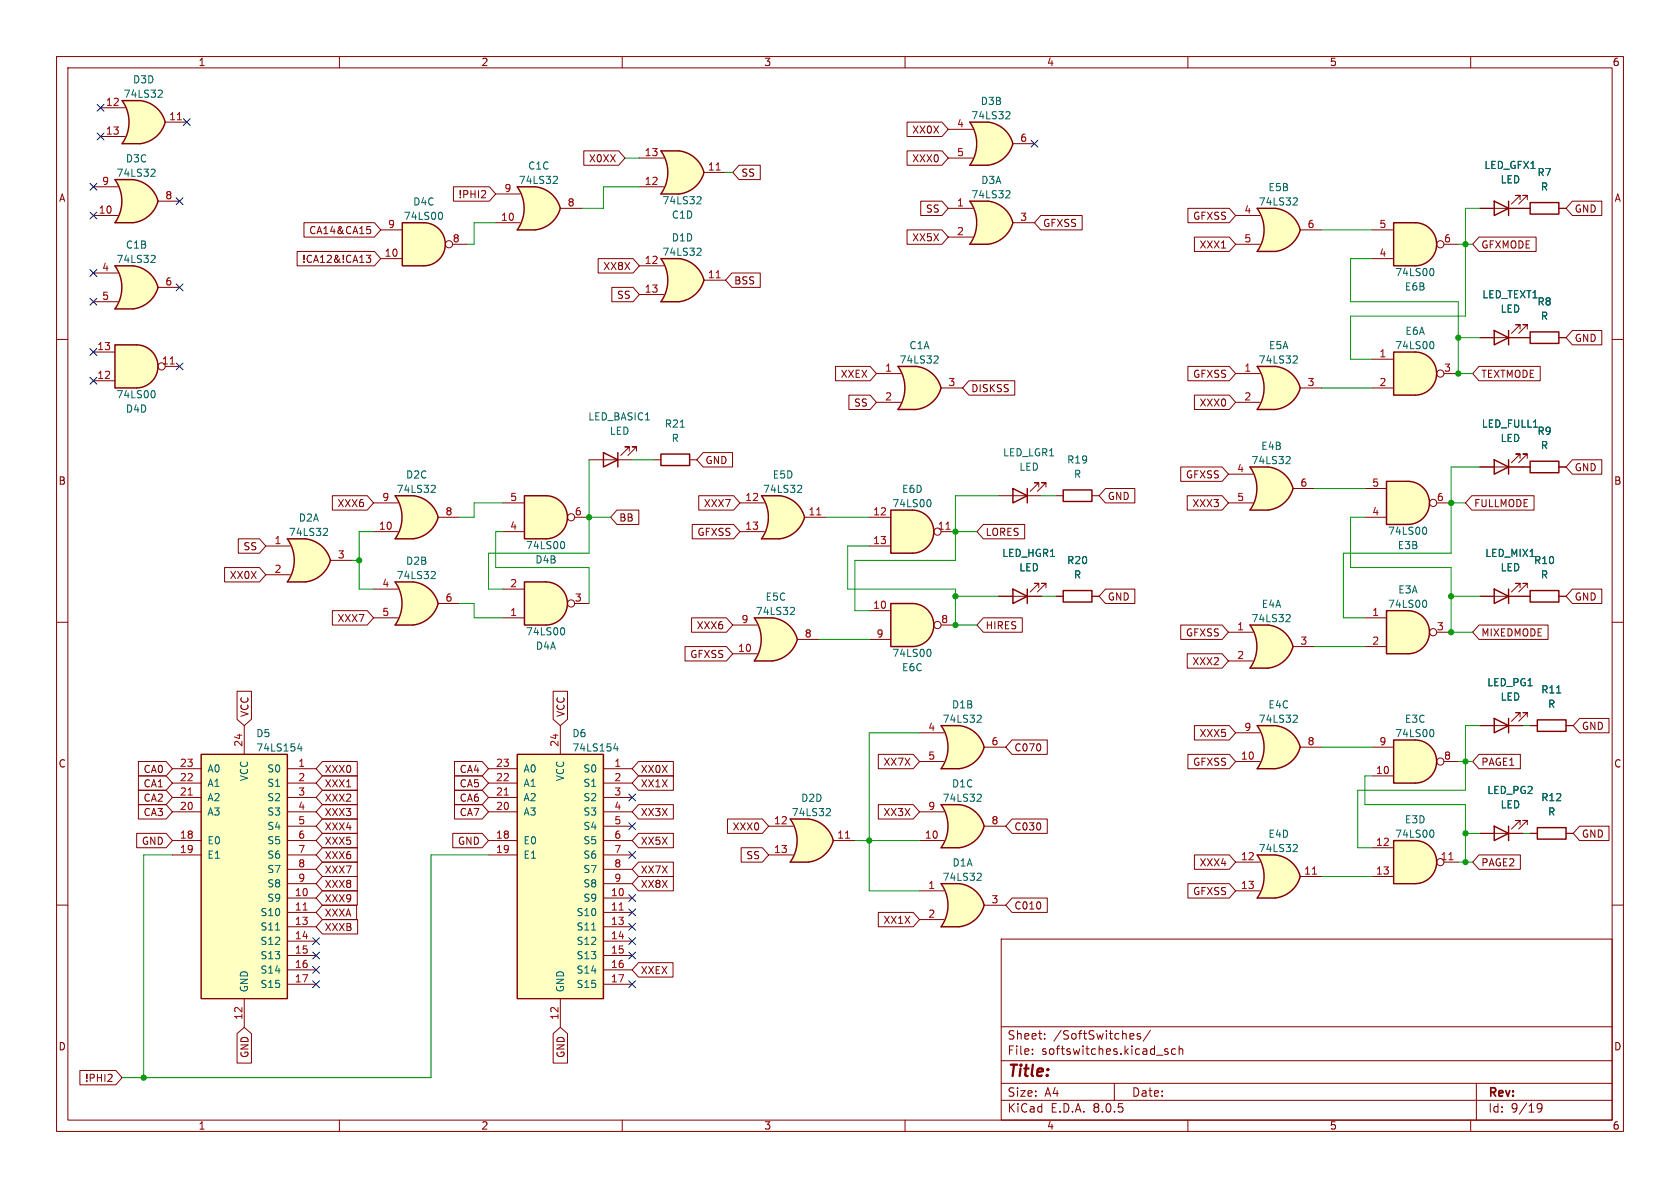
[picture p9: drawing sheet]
<svg xmlns="http://www.w3.org/2000/svg" width="297mm" height="210mm" viewBox="0 0 297 210" stroke-linecap="round" stroke-linejoin="round" font-family="sans-serif">
<defs><g id="words">
<text font-size="2.8" fill="#840000" x="178" y="190.9">Title:</text>
<g font-size="2.1" fill="#840000">
<text x="178" y="184">Sheet:</text>
<text x="186.2" y="184">/SoftSwitches/</text>
<text x="178" y="186.7">File:</text>
<text x="184.1" y="186.7">softswitches.kicad_sch</text>
<text x="178" y="196.9">KiCad</text>
<text x="178" y="194.1">Size:</text>
<text x="184.7" y="194.1">A4</text>
<text x="185.7" y="196.9">E.D.A.</text>
<text x="193.3" y="196.9">8.0.5</text>
<text x="200" y="194.1">Date:</text>
<text x="263" y="194.3">Rev:</text>
<text x="263" y="196.9">Id:</text>
<text x="267.1" y="196.9">9/19</text>
</g>
<g font-size="1.8" fill="#840000">
<text x="35" y="11.9">1</text>
<text x="85" y="11.9">2</text>
<text x="135" y="11.9">3</text>
<text x="185" y="11.9">4</text>
<text x="235" y="11.9">5</text>
<text x="285" y="11.9">6</text>
<text x="161.2" y="23.8">XX0X</text>
<text x="104" y="28.9">X0XX</text>
<text x="161.2" y="28.9">XXX0</text>
<text x="10.3" y="35.9">A</text>
<text x="81" y="35.2">!PHI2</text>
<text x="131" y="31.4">SS</text>
<text x="285.3" y="35.9">A</text>
<text x="54.6" y="41.6">CA14&amp;CA15</text>
<text x="163.6" y="37.8">SS</text>
<text x="184.3" y="40.3">GFXSS</text>
<text x="210.8" y="39.1">GFXSS</text>
<text x="278.3" y="37.8">GND</text>
<text x="53.3" y="46.7">!CA12&amp;!CA13</text>
<text x="106.6" y="47.9">XX8X</text>
<text x="161.2" y="42.9">XX5X</text>
<text x="212" y="44.1">XXX1</text>
<text x="261.8" y="44.1">GFXMODE</text>
<text x="109" y="53">SS</text>
<text x="129.7" y="50.5">BSS</text>
<text x="278.3" y="60.6">GND</text>
<text x="148.5" y="67">XXEX</text>
<text x="171.6" y="69.5">DISKSS</text>
<text x="210.8" y="67">GFXSS</text>
<text x="261.8" y="67">TEXTMODE</text>
<text x="150.9" y="72.1">SS</text>
<text x="212" y="72.1">XXX0</text>
<text x="124.6" y="82.2">GND</text>
<text x="278.3" y="83.5">GND</text>
<text x="10.3" y="85.9">B</text>
<text x="59.6" y="89.9">XXX6</text>
<text x="124.3" y="89.9">XXX7</text>
<text x="195.7" y="88.6">GND</text>
<text x="209.6" y="84.8">GFXSS</text>
<text x="210.7" y="89.9">XXX3</text>
<text x="260.5" y="89.9">FULLMODE</text>
<text x="285.3" y="85.9">B</text>
<text x="109.4" y="92.4">BB</text>
<text x="123.2" y="94.9">GFXSS</text>
<text x="174.1" y="94.9">LORES</text>
<text x="42.9" y="97.5">SS</text>
<text x="40.5" y="102.6">XX0X</text>
<text x="195.7" y="106.4">GND</text>
<text x="278.3" y="106.4">GND</text>
<text x="59.6" y="110.2">XXX7</text>
<text x="123.1" y="111.4">XXX6</text>
<text x="174.1" y="111.4">HIRES</text>
<text x="209.6" y="112.7">GFXSS</text>
<text x="261.8" y="112.7">MIXEDMODE</text>
<text x="121.9" y="116.5">GFXSS</text>
<text x="210.7" y="117.8">XXX2</text>
<text x="44.1" y="126.8" transform="rotate(-90 44.1 126.8)">VCC</text>
<text x="100" y="126.8" transform="rotate(-90 100 126.8)">VCC</text>
<text x="212" y="130.5">XXX5</text>
<text x="279.6" y="129.2">GND</text>
<text x="10.3" y="135.9">C</text>
<text x="25.3" y="136.8">CA0</text>
<text x="57.3" y="136.8">XXX0</text>
<text x="81.2" y="136.8">CA4</text>
<text x="113.2" y="136.8">XX0X</text>
<text x="156.1" y="135.6">XX7X</text>
<text x="179.2" y="133">C070</text>
<text x="210.8" y="135.6">GFXSS</text>
<text x="261.8" y="135.6">PAGE1</text>
<text x="285.3" y="135.9">C</text>
<text x="25.3" y="141.9">CA2</text>
<text x="25.3" y="139.4">CA1</text>
<text x="57.3" y="139.4">XXX1</text>
<text x="57.3" y="141.9">XXX2</text>
<text x="81.2" y="141.9">CA6</text>
<text x="81.2" y="139.4">CA5</text>
<text x="113.2" y="139.4">XX1X</text>
<text x="25" y="149.5">GND</text>
<text x="25.3" y="144.5">CA3</text>
<text x="57.3" y="147">XXX4</text>
<text x="57.3" y="144.5">XXX3</text>
<text x="57.3" y="149.5">XXX5</text>
<text x="80.9" y="149.5">GND</text>
<text x="81.2" y="144.5">CA7</text>
<text x="113.2" y="144.5">XX3X</text>
<text x="113.2" y="149.5">XX5X</text>
<text x="129.4" y="147">XXX0</text>
<text x="156.1" y="144.5">XX3X</text>
<text x="179.2" y="147">C030</text>
<text x="279.6" y="148.3">GND</text>
<text x="57.3" y="152.1">XXX6</text>
<text x="57.3" y="154.6">XXX7</text>
<text x="113.2" y="154.6">XX7X</text>
<text x="131.8" y="152.1">SS</text>
<text x="212" y="153.4">XXX4</text>
<text x="261.8" y="153.4">PAGE2</text>
<text x="57.3" y="157.2">XXX8</text>
<text x="57.3" y="159.7">XXX9</text>
<text x="113.2" y="157.2">XX8X</text>
<text x="179.2" y="161">C010</text>
<text x="210.8" y="158.4">GFXSS</text>
<text x="57.3" y="164.8">XXXB</text>
<text x="57.3" y="162.2">XXXA</text>
<text x="156.1" y="163.5">XX1X</text>
<text x="113.2" y="172.4">XXEX</text>
<text x="10.3" y="185.9">D</text>
<text x="285.3" y="185.9">D</text>
<text x="14.9" y="191.5">!PHI2</text>
<text x="44.1" y="187.1" transform="rotate(-90 44.1 187.1)">GND</text>
<text x="100" y="187.1" transform="rotate(-90 100 187.1)">GND</text>
<text x="35" y="199.9">1</text>
<text x="85" y="199.9">2</text>
<text x="135" y="199.9">3</text>
<text x="185" y="199.9">4</text>
<text x="235" y="199.9">5</text>
<text x="285" y="199.9">6</text>
</g>
<g font-size="1.8" fill="#006464">
<text x="21.8" y="17.5">74LS32</text>
<text x="23.4" y="14.9">D3D</text>
<text x="171.6" y="21.3">74LS32</text>
<text x="173.3" y="18.8">D3B</text>
<text x="22.2" y="28.9">D3C</text>
<text x="20.5" y="31.5">74LS32</text>
<text x="91.6" y="32.7">74LS32</text>
<text x="93.3" y="30.2">C1C</text>
<text x="171.6" y="35.3">74LS32</text>
<text x="173.4" y="32.7">D3A</text>
<text x="224.1" y="34">E5B</text>
<text x="262.3" y="30.1">LED_GFX1</text>
<text x="265.2" y="32.6">LED</text>
<text x="271.7" y="31.3">R7</text>
<text x="272.3" y="33.9">R</text>
<text x="71.3" y="39.1">74LS00</text>
<text x="73" y="36.5">D4C</text>
<text x="117" y="36.3">74LS32</text>
<text x="118.7" y="38.9">C1D</text>
<text x="222.4" y="36.5">74LS32</text>
<text x="20.5" y="46.7">74LS32</text>
<text x="22.2" y="44.2">C1B</text>
<text x="117" y="45.4">74LS32</text>
<text x="118.7" y="42.9">D1D</text>
<text x="246.6" y="49">74LS00</text>
<text x="248.3" y="51.6">E6B</text>
<text x="262" y="52.9">LED_TEXT1</text>
<text x="248.4" y="59.4">E6A</text>
<text x="265.2" y="55.5">LED</text>
<text x="271.7" y="54.2">R8</text>
<text x="272.3" y="56.7">R</text>
<text x="158.9" y="64.5">74LS32</text>
<text x="160.7" y="61.9">C1A</text>
<text x="222.4" y="64.5">74LS32</text>
<text x="224.2" y="61.9">E5A</text>
<text x="246.6" y="61.9">74LS00</text>
<text x="20.5" y="70.6">74LS00</text>
<text x="22.2" y="73.1">D4D</text>
<text x="103.9" y="74.5">LED_BASIC1</text>
<text x="107.7" y="77.1">LED</text>
<text x="117.4" y="75.8">R21</text>
<text x="261.9" y="75.8">LED_FULL1</text>
<text x="271.7" y="77.1">R9</text>
<text x="118.6" y="78.3">R</text>
<text x="177.2" y="80.9">LED_LGR1</text>
<text x="180.1" y="83.4">LED</text>
<text x="188.6" y="82.1">R19</text>
<text x="221.2" y="82.3">74LS32</text>
<text x="222.9" y="79.7">E4B</text>
<text x="265.2" y="78.3">LED</text>
<text x="272.3" y="79.6">R</text>
<text x="70" y="87.3">74LS32</text>
<text x="71.7" y="84.8">D2C</text>
<text x="134.8" y="87.3">74LS32</text>
<text x="136.5" y="84.8">E5D</text>
<text x="157.7" y="89.9">74LS00</text>
<text x="159.4" y="87.3">E6D</text>
<text x="189.8" y="84.7">R</text>
<text x="51" y="95">74LS32</text>
<text x="52.7" y="92.4">D2A</text>
<text x="245.3" y="94.7">74LS00</text>
<text x="71.7" y="100">D2B</text>
<text x="92.9" y="97.3">74LS00</text>
<text x="94.5" y="99.8">D4B</text>
<text x="177.1" y="98.7">LED_HGR1</text>
<text x="180.1" y="101.2">LED</text>
<text x="188.6" y="99.9">R20</text>
<text x="247" y="97.3">E3B</text>
<text x="262.5" y="98.7">LED_MIX1</text>
<text x="265.2" y="101.2">LED</text>
<text x="271.1" y="99.9">R10</text>
<text x="70" y="102.6">74LS32</text>
<text x="135.2" y="106.4">E5C</text>
<text x="189.8" y="102.5">R</text>
<text x="223" y="107.7">E4A</text>
<text x="245.3" y="107.7">74LS00</text>
<text x="247.1" y="105.1">E3A</text>
<text x="272.3" y="102.5">R</text>
<text x="92.9" y="112.5">74LS00</text>
<text x="133.5" y="108.9">74LS32</text>
<text x="221.2" y="110.2">74LS32</text>
<text x="94.6" y="115.1">D4A</text>
<text x="157.7" y="116.3">74LS00</text>
<text x="159.4" y="118.9">E6C</text>
<text x="168.2" y="125.4">D1B</text>
<text x="224.1" y="125.4">E4C</text>
<text x="262.8" y="121.5">LED_PG1</text>
<text x="265.2" y="124.1">LED</text>
<text x="272.4" y="122.8">R11</text>
<text x="273.6" y="125.3">R</text>
<text x="45.2" y="130.5">D5</text>
<text x="101.1" y="130.5">D6</text>
<text x="166.5" y="128">74LS32</text>
<text x="222.4" y="128">74LS32</text>
<text x="246.6" y="130.5">74LS00</text>
<text x="248.3" y="128">E3C</text>
<text x="36.6" y="136.8">A0</text>
<text x="45.2" y="133.1">74LS154</text>
<text x="47.2" y="136.8">S0</text>
<text x="92.5" y="136.8">A0</text>
<text x="101.1" y="133.1">74LS154</text>
<text x="103" y="136.8">S0</text>
<text x="36.6" y="141.8">A2</text>
<text x="36.6" y="139.3">A1</text>
<text x="44" y="138.2" transform="rotate(-90 44 138.2)">VCC</text>
<text x="47.2" y="139.3">S1</text>
<text x="47.2" y="141.8">S2</text>
<text x="92.5" y="141.8">A2</text>
<text x="92.5" y="139.3">A1</text>
<text x="99.9" y="138.2" transform="rotate(-90 99.9 138.2)">VCC</text>
<text x="103" y="139.3">S1</text>
<text x="103" y="141.8">S2</text>
<text x="141.5" y="141.9">D2D</text>
<text x="166.5" y="141.9">74LS32</text>
<text x="168.2" y="139.4">D1C</text>
<text x="262.8" y="140.6">LED_PG2</text>
<text x="265.2" y="143.1">LED</text>
<text x="272.4" y="141.8">R12</text>
<text x="36.6" y="149.5">E0</text>
<text x="36.6" y="144.4">A3</text>
<text x="47.2" y="144.4">S3</text>
<text x="47.2" y="146.9">S4</text>
<text x="47.2" y="149.5">S5</text>
<text x="92.5" y="149.5">E0</text>
<text x="92.5" y="144.4">A3</text>
<text x="103" y="144.4">S3</text>
<text x="103" y="146.9">S4</text>
<text x="103" y="149.5">S5</text>
<text x="139.9" y="144.5">74LS32</text>
<text x="224.1" y="148.3">E4D</text>
<text x="246.6" y="148.3">74LS00</text>
<text x="248.3" y="145.8">E3D</text>
<text x="273.6" y="144.4">R</text>
<text x="36.6" y="152">E1</text>
<text x="47.2" y="152">S6</text>
<text x="47.2" y="154.5">S7</text>
<text x="92.5" y="152">E1</text>
<text x="103" y="152">S6</text>
<text x="103" y="154.5">S7</text>
<text x="166.5" y="155.9">74LS32</text>
<text x="168.3" y="153.4">D1A</text>
<text x="222.4" y="150.8">74LS32</text>
<text x="47.2" y="159.6">S9</text>
<text x="47.2" y="157.1">S8</text>
<text x="103" y="159.6">S9</text>
<text x="103" y="157.1">S8</text>
<text x="46" y="162.2">S10</text>
<text x="46" y="164.7">S11</text>
<text x="46" y="167.2">S12</text>
<text x="101.8" y="162.2">S10</text>
<text x="101.8" y="164.7">S11</text>
<text x="101.8" y="167.2">S12</text>
<text x="46" y="169.8">S13</text>
<text x="46" y="172.3">S14</text>
<text x="101.8" y="169.8">S13</text>
<text x="101.8" y="172.3">S14</text>
<text x="44" y="175.5" transform="rotate(-90 44 175.5)">GND</text>
<text x="46" y="174.9">S15</text>
<text x="99.9" y="175.5" transform="rotate(-90 99.9 175.5)">GND</text>
<text x="101.8" y="174.9">S15</text>
</g>
<g font-size="1.8" fill="#a90000">
<text x="18.6" y="18.8">12</text>
<text x="18.6" y="23.9">13</text>
<text x="29.8" y="21.3">11</text>
<text x="169.1" y="22.6">4</text>
<text x="113.9" y="27.7">13</text>
<text x="169.1" y="27.7">5</text>
<text x="180.3" y="25.1">6</text>
<text x="18" y="32.8">9</text>
<text x="29.1" y="35.3">8</text>
<text x="89.1" y="34">9</text>
<text x="113.9" y="32.8">12</text>
<text x="125.1" y="30.2">11</text>
<text x="17.4" y="37.8">10</text>
<text x="68.5" y="40.4">9</text>
<text x="88.5" y="39.1">10</text>
<text x="100.3" y="36.6">8</text>
<text x="169.1" y="36.6">1</text>
<text x="169.1" y="41.7">2</text>
<text x="180.3" y="39.1">3</text>
<text x="219.9" y="37.8">4</text>
<text x="231.1" y="40.4">6</text>
<text x="243.8" y="40.4">5</text>
<text x="67.9" y="45.5">10</text>
<text x="79.9" y="42.9">8</text>
<text x="113.9" y="46.7">12</text>
<text x="219.9" y="42.9">5</text>
<text x="243.8" y="45.5">4</text>
<text x="255.2" y="42.9">6</text>
<text x="18" y="48">4</text>
<text x="18" y="53.1">5</text>
<text x="29.1" y="50.5">6</text>
<text x="113.9" y="51.8">13</text>
<text x="125.1" y="49.3">11</text>
<text x="17.1" y="62">13</text>
<text x="28.5" y="64.5">11</text>
<text x="156.4" y="65.8">1</text>
<text x="219.9" y="65.8">1</text>
<text x="243.8" y="63.2">1</text>
<text x="255.2" y="65.8">3</text>
<text x="17.1" y="67.1">12</text>
<text x="156.4" y="70.9">2</text>
<text x="167.6" y="68.3">3</text>
<text x="219.9" y="70.9">2</text>
<text x="231.1" y="68.3">3</text>
<text x="243.8" y="68.3">2</text>
<text x="218.6" y="83.6">4</text>
<text x="67.5" y="88.6">9</text>
<text x="90.1" y="88.6">5</text>
<text x="131.7" y="88.6">12</text>
<text x="218.6" y="88.6">5</text>
<text x="229.8" y="86.1">6</text>
<text x="242.5" y="86.1">5</text>
<text x="253.9" y="88.6">6</text>
<text x="66.9" y="93.7">10</text>
<text x="78.7" y="91.2">8</text>
<text x="90.1" y="93.7">4</text>
<text x="101.5" y="91.2">6</text>
<text x="131.7" y="93.7">13</text>
<text x="142.8" y="91.2">11</text>
<text x="154.3" y="91.2">12</text>
<text x="165.7" y="93.7">11</text>
<text x="242.5" y="91.2">4</text>
<text x="48.4" y="96.3">1</text>
<text x="48.4" y="101.3">2</text>
<text x="59.6" y="98.8">3</text>
<text x="154.3" y="96.3">13</text>
<text x="67.5" y="103.9">4</text>
<text x="78.7" y="106.4">6</text>
<text x="90.1" y="103.9">2</text>
<text x="101.5" y="106.4">3</text>
<text x="154.3" y="107.7">10</text>
<text x="67.5" y="109">5</text>
<text x="90.1" y="109">1</text>
<text x="131" y="110.2">9</text>
<text x="142.2" y="112.8">8</text>
<text x="154.9" y="112.8">9</text>
<text x="166.3" y="110.2">8</text>
<text x="218.6" y="111.5">1</text>
<text x="242.5" y="109">1</text>
<text x="253.9" y="111.5">3</text>
<text x="130.4" y="115.3">10</text>
<text x="218.6" y="116.6">2</text>
<text x="229.8" y="114">3</text>
<text x="242.5" y="114">2</text>
<text x="164" y="129.3">4</text>
<text x="175.2" y="131.8">6</text>
<text x="219.9" y="129.3">9</text>
<text x="231.1" y="131.8">8</text>
<text x="243.8" y="131.8">9</text>
<text x="31.7" y="135.6">23</text>
<text x="42.9" y="132.1" transform="rotate(-90 42.9 132.1)">24</text>
<text x="52.6" y="135.6">1</text>
<text x="87.6" y="135.6">23</text>
<text x="98.8" y="132.1" transform="rotate(-90 98.8 132.1)">24</text>
<text x="108.5" y="135.6">1</text>
<text x="164" y="134.4">5</text>
<text x="219.3" y="134.4">10</text>
<text x="243.2" y="136.9">10</text>
<text x="255.2" y="134.4">8</text>
<text x="31.7" y="143.3">20</text>
<text x="31.7" y="140.7">21</text>
<text x="31.7" y="138.2">22</text>
<text x="52.6" y="138.2">2</text>
<text x="52.6" y="140.7">3</text>
<text x="52.6" y="143.3">4</text>
<text x="87.6" y="143.3">20</text>
<text x="87.6" y="140.7">21</text>
<text x="87.6" y="138.2">22</text>
<text x="108.5" y="138.2">2</text>
<text x="108.5" y="140.7">3</text>
<text x="108.5" y="143.3">4</text>
<text x="164" y="143.3">9</text>
<text x="31.7" y="148.3">18</text>
<text x="52.6" y="145.8">5</text>
<text x="52.6" y="148.3">6</text>
<text x="87.6" y="148.3">18</text>
<text x="108.5" y="145.8">5</text>
<text x="108.5" y="148.3">6</text>
<text x="136.7" y="145.8">12</text>
<text x="147.9" y="148.3">11</text>
<text x="163.4" y="148.3">10</text>
<text x="175.2" y="145.8">8</text>
<text x="243.2" y="149.6">12</text>
<text x="31.7" y="150.9">19</text>
<text x="52.6" y="150.9">7</text>
<text x="52.6" y="153.4">8</text>
<text x="52.6" y="156">9</text>
<text x="87.6" y="150.9">19</text>
<text x="108.5" y="150.9">7</text>
<text x="108.5" y="153.4">8</text>
<text x="108.5" y="156">9</text>
<text x="136.7" y="150.9">13</text>
<text x="219.3" y="152.1">12</text>
<text x="230.5" y="154.7">11</text>
<text x="243.2" y="154.7">13</text>
<text x="254.6" y="152.1">11</text>
<text x="52" y="158.5">10</text>
<text x="52" y="161">11</text>
<text x="107.9" y="158.5">10</text>
<text x="107.9" y="161">11</text>
<text x="164" y="157.2">1</text>
<text x="175.2" y="159.8">3</text>
<text x="219.3" y="157.2">13</text>
<text x="52" y="163.6">13</text>
<text x="52" y="166.1">14</text>
<text x="107.9" y="163.6">13</text>
<text x="107.9" y="166.1">14</text>
<text x="164" y="162.3">2</text>
<text x="52" y="168.7">15</text>
<text x="52" y="171.2">16</text>
<text x="52" y="173.7">17</text>
<text x="107.9" y="168.7">15</text>
<text x="107.9" y="171.2">16</text>
<text x="107.9" y="173.7">17</text>
<text x="42.9" y="180.4" transform="rotate(-90 42.9 180.4)">12</text>
<text x="98.8" y="180.4" transform="rotate(-90 98.8 180.4)">12</text>
</g>
</g></defs>
<g fill="none" stroke="#840000" stroke-width=".18">
<path d="M10 10h277v190h-277zM12 12h273v186h-273zM60 10v2M110 10v2M160 10v2M210 10v2M260 10v2M10 60h2M285 60h2M10 110h2M285 110h2M10 160h2"/>
<path d="M285 160h2M177 166h108v32h-108zM60 198v2M110 198v2M160 198v2M177 194.5h108M177 191.5h108M177 187.5h108M177 181.5h108M182.5 186.3v.1M182.5 185.5v.1M184.7 183.6v.1"/>
<path d="M184.7 182.8v.1M197 191.5v3M200 182.7l.4 .1 .1 .3-.8 .1M200.4 183.6l-.4 .1M201.6 182.8l-.4-.1-.2 .2 .1 .2 .5 .2v.3h-.6M203.4 182.1l-1.3 2M205.9 185.7l.6 .4-.2 .3-.4-.1M206.5 185.5l-.4-.1-.2 .2M207.8 185.5l-.4-.1-.3 .3v.4l.1 .2h.6M208.5 185.5l.2-.1 .3 .1 .1 .9M208.5 184.9v1.5M210 198v2"/>
<path d="M260 198v2M261 191.5v6.5M271.7 195.4l.3-.3 .5 .1a.99 .99 0 0 1-.3 1.4h-.3M271.7 195.7l.3 .3h.5l.1-.3"/>
</g>
<path d="M250.2 130.8a3.8 3.8 0 0 1 3.8 3.8 3.8 3.8 0 0 1-3.8 3.8z" fill="#ffffc2" stroke="#ffffc2" stroke-width=".18"/>
<path d="M246.4 130.8h3.8v7.6h-3.8z" fill="#ffffc2"/>
<path d="M246.4 130.8h3.8a3.8 3.8 0 0 1 3.8 3.8 3.8 3.8 0 0 1-3.8 3.8h-3.8z" fill="none" stroke="#840000" stroke-width=".25"/>
<g fill="none" stroke="#840000" stroke-width=".18">
<path d="M242.6 137.2h3.8M242.6 132.1h3.8M255.3 134.6h2.5"/>
<circle cx="254.6" cy="134.6" r=".63"/>
</g>
<path d="M253.2 129a.79 .79 0 0 1 0 1.2" fill="none" stroke="#006464" stroke-width=".18"/>
<path d="M174 38l5.1 1.4a5.2 5.2 0 0 1-4.4 3.8z" fill="#ffffc2" stroke="#ffffc2" stroke-width=".18"/>
<path d="M171.4 35.6h3.2M171.4 43.2h3.2" fill="none" stroke="#ffffc2" stroke-width=".18"/>
<path d="M171.4 35.6h3.2v7.6h-3.2a6.7 6.7 0 0 0 0-7.6z" fill="#ffffc2"/>
<g fill="#ffffc2" stroke="#ffffc2" stroke-width=".18">
<path d="M174.7 35.6a5.1 5.1 0 0 1 4.4 3.8l-5 1.3z"/>
<path d="M224.8 39.3l5.1 1.3a5.2 5.2 0 0 1-4.4 3.9z"/>
</g>
<path d="M174.6 35.6h-3.2a6.6 6.6 0 0 1 0 7.6h3.2M174.7 35.6a5.1 5.1 0 0 1 4.4 3.8 5.2 5.2 0 0 1-4.4 3.8" fill="none" stroke="#840000" stroke-width=".25"/>
<path d="M167.6 36.8h4.4M179.1 39.4h3.8M167.6 41.9h4.4" fill="none" stroke="#840000" stroke-width=".18"/>
<path d="M178 33.7l.4 .1 .2 .3-.8 .9h.8" fill="none" stroke="#006464" stroke-width=".18"/>
<path d="M222.2 36.8h3.2M222.2 44.5h3.2" fill="none" stroke="#ffffc2" stroke-width=".18"/>
<path d="M222.2 36.8h3.2v7.7h-3.2a6.7 6.7 0 0 0 0-7.7z" fill="#ffffc2"/>
<g fill="#ffffc2" stroke="#ffffc2" stroke-width=".18">
<path d="M225.5 36.8a5.1 5.1 0 0 1 4.4 3.8l-5 1.3z"/>
<path d="M224.8 67.2l5.1 1.4a5.2 5.2 0 0 1-4.4 3.8z"/>
</g>
<path d="M225.4 36.8h-3.2a6.6 6.6 0 0 1 0 7.7h3.2M225.5 36.8a5.1 5.1 0 0 1 4.4 3.8 5.2 5.2 0 0 1-4.4 3.9" fill="none" stroke="#840000" stroke-width=".25"/>
<path d="M218.4 38.1h4.4M218.4 43.2h4.4M229.9 40.6h3.8" fill="none" stroke="#840000" stroke-width=".18"/>
<path d="M228.8 35h.4l.2 .3-.8 .9h.8" fill="none" stroke="#006464" stroke-width=".18"/>
<path d="M222.2 72.4h3.2M222.2 64.8h3.2" fill="none" stroke="#ffffc2" stroke-width=".18"/>
<path d="M222.2 64.8h3.2v7.6h-3.2a6.7 6.7 0 0 0 0-7.6z" fill="#ffffc2"/>
<g fill="#ffffc2" stroke="#ffffc2" stroke-width=".18">
<path d="M225.5 64.8a5.1 5.1 0 0 1 4.4 3.8l-5 1.3z"/>
<path d="M223.6 85l5 1.4a5.2 5.2 0 0 1-4.4 3.8z"/>
</g>
<path d="M225.4 64.8h-3.2a6.6 6.6 0 0 1 0 7.6h3.2M225.5 64.8a5.1 5.1 0 0 1 4.4 3.8 5.2 5.2 0 0 1-4.4 3.8" fill="none" stroke="#840000" stroke-width=".25"/>
<path d="M218.4 66h4.4M218.4 71.1h4.4M229.9 68.6h3.8" fill="none" stroke="#840000" stroke-width=".18"/>
<path d="M228.8 62.9l.4 .1 .2 .3-.8 .9h.8" fill="none" stroke="#006464" stroke-width=".18"/>
<path d="M221 90.2h3.2M221 82.6h3.2" fill="none" stroke="#ffffc2" stroke-width=".18"/>
<path d="M221 82.6h3.2v7.6h-3.2a6.7 6.7 0 0 0 0-7.6z" fill="#ffffc2"/>
<g fill="#ffffc2" stroke="#ffffc2" stroke-width=".18">
<path d="M224.2 82.5a5.1 5.1 0 0 1 4.4 3.9l-5 1.3z"/>
<path d="M119.4 48.2l5.1 1.3a5.2 5.2 0 0 1-4.5 3.8z"/>
</g>
<path d="M264.2 35.6l2.5 1.2-2.5 1.3zM266.7 35.6v2.5M270.5 35.8h5.1v2h-5.1zM116.8 80.3h5.1v2h-5.1zM221 82.6h3.2a5.1 5.1 0 0 1 4.4 3.8 5.2 5.2 0 0 1-4.4 3.8h-3.2a6.6 6.6 0 0 0 0-7.6zM271.8 127.3h5.1v2h-5.1z" fill="none" stroke="#840000" stroke-width=".25"/>
<path d="M261.6 36.8h8.9M268.7 35.3v-.8h-.7h.7l-1.5 1.6M270 35.3v-.8h-.8h.8l-1.5 1.6M275.6 36.8h1.3M115.6 81.3h1.2M121.9 81.3h1.3M217.2 83.8h4.3M217.2 88.9h4.3M228.6 86.4h3.8M270.5 128.3h1.3M276.9 128.3h1.2" fill="none" stroke="#840000" stroke-width=".18"/>
<path d="M120.3 75.5h.7M227.5 80.7l.5 .1 .1 .3-.8 .9h.8M275.2 122.5h.7" fill="none" stroke="#006464" stroke-width=".18"/>
<path d="M116.8 53.3h3.2M116.8 45.7h3.2" fill="none" stroke="#ffffc2" stroke-width=".18"/>
<path d="M116.8 45.7h3.2v7.6h-3.2a6.7 6.7 0 0 0 0-7.6z" fill="#ffffc2"/>
<g fill="#ffffc2" stroke="#ffffc2" stroke-width=".18">
<path d="M120 45.7a5.1 5.1 0 0 1 4.5 3.8l-5 1.3z"/>
<path d="M248.9 85.1a3.8 3.8 0 0 1 3.8 3.8 3.8 3.8 0 0 1-3.8 3.8z"/>
</g>
<path d="M120 45.7h-3.2a6.6 6.6 0 0 1 0 7.6h3.2M120 45.7a5.1 5.1 0 0 1 4.5 3.8 5.2 5.2 0 0 1-4.5 3.8M188 86.6h5v2h-5zM264.2 127l2.5 1.3-2.5 1.2zM266.7 127v2.5" fill="none" stroke="#840000" stroke-width=".25"/>
<path d="M113 47h4.3M113 52.1h4.3M124.5 49.5h3.8M186.7 87.6h1.3M193 87.6h1.3M261.6 128.3h7.6M268.7 126.7v-.7h-.7h.7l-1.5 1.5M270 126.7v-.7h-.8h.8l-1.5 1.5" fill="none" stroke="#840000" stroke-width=".18"/>
<path d="M126.6 49.1h.7" fill="none" stroke="#a90000" stroke-width=".18"/>
<path d="M123.4 43.9h.4l.1 .3-.7 .9h.7" fill="none" stroke="#006464" stroke-width=".18"/>
<path d="M245.1 85.1h3.8v7.6h-3.8z" fill="#ffffc2"/>
<path d="M245.1 85.1h3.8a3.8 3.8 0 0 1 3.8 3.8 3.8 3.8 0 0 1-3.8 3.8h-3.8zM188 104.4h5v2h-5z" fill="none" stroke="#840000" stroke-width=".25"/>
<g fill="none" stroke="#840000" stroke-width=".18">
<path d="M241.3 91.4h3.8M241.3 86.4h3.8M254 88.9h2.5M186.7 105.4h1.3M193 105.4h1.3"/>
<circle cx="253.4" cy="88.9" r=".63"/>
</g>
<path d="M251.9 93.2a.79 .79 0 0 1 0 1.3" fill="none" stroke="#006464" stroke-width=".18"/>
<path d="M161.3 90.2a3.8 3.8 0 0 1 3.8 3.8 3.8 3.8 0 0 1-3.8 3.8z" fill="#ffffc2" stroke="#ffffc2" stroke-width=".18"/>
<path d="M157.5 90.2h3.8v7.6h-3.8z" fill="#ffffc2"/>
<path d="M157.5 90.2h3.8a3.8 3.8 0 0 1 3.8 3.8 3.8 3.8 0 0 1-3.8 3.8h-3.8z" fill="none" stroke="#840000" stroke-width=".25"/>
<g fill="none" stroke="#840000" stroke-width=".18">
<path d="M153.7 91.4h3.8M153.7 96.5h3.8M166.4 94h2.5"/>
<circle cx="165.7" cy="94" r=".63"/>
</g>
<path d="M167.2 93.6h.8" fill="none" stroke="#a90000" stroke-width=".18"/>
<path d="M164.3 88.3a.79 .79 0 0 1 0 1.3" fill="none" stroke="#006464" stroke-width=".18"/>
<path d="M137.2 90.1l5 1.3a5.2 5.2 0 0 1-4.4 3.9z" fill="#ffffc2" stroke="#ffffc2" stroke-width=".18"/>
<path d="M134.6 95.3h3.2M134.6 87.6h3.2" fill="none" stroke="#ffffc2" stroke-width=".18"/>
<path d="M134.6 87.6h3.2v7.7h-3.2a6.7 6.7 0 0 0 0-7.7z" fill="#ffffc2"/>
<g fill="#ffffc2" stroke="#ffffc2" stroke-width=".18">
<path d="M137.8 87.6a5.1 5.1 0 0 1 4.4 3.8l-4.9 1.3z"/>
<path d="M248.9 108a3.8 3.8 0 0 1 3.8 3.8 3.8 3.8 0 0 1-3.8 3.8z"/>
</g>
<path d="M134.6 87.6h3.2a5.1 5.1 0 0 1 4.4 3.8 5.2 5.2 0 0 1-4.4 3.9h-3.2a6.6 6.6 0 0 0 0-7.7z" fill="none" stroke="#840000" stroke-width=".25"/>
<path d="M130.8 88.9h4.3M130.8 94h4.3M142.2 91.4h3.8" fill="none" stroke="#840000" stroke-width=".18"/>
<path d="M144.4 91h.7" fill="none" stroke="#a90000" stroke-width=".18"/>
<path d="M141.2 85.8h.4l.1 .3-.8 .9h.8" fill="none" stroke="#006464" stroke-width=".18"/>
<path d="M245.1 108h3.8v7.6h-3.8z" fill="#ffffc2"/>
<path d="M245.1 108h3.8a3.8 3.8 0 0 1 3.8 3.8 3.8 3.8 0 0 1-3.8 3.8h-3.8z" fill="none" stroke="#840000" stroke-width=".25"/>
<g fill="none" stroke="#840000" stroke-width=".18">
<path d="M241.3 109.2h3.8M241.3 114.3h3.8M254 111.8h2.5"/>
<circle cx="253.4" cy="111.8" r=".63"/>
</g>
<path d="M251.9 106.1a.79 .79 0 0 1 0 1.3" fill="none" stroke="#006464" stroke-width=".18"/>
<path d="M250.2 39.4a3.8 3.8 0 0 1 3.8 3.8 3.8 3.8 0 0 1-3.8 3.8z" fill="#ffffc2" stroke="#ffffc2" stroke-width=".18"/>
<path d="M246.4 39.4h3.8v7.6h-3.8z" fill="#ffffc2"/>
<path d="M246.4 39.4h3.8a3.8 3.8 0 0 1 3.8 3.8 3.8 3.8 0 0 1-3.8 3.8h-3.8z" fill="none" stroke="#840000" stroke-width=".25"/>
<g fill="none" stroke="#840000" stroke-width=".18">
<path d="M242.6 45.7h3.8M242.6 40.6h3.8M255.3 43.2h2.5"/>
<circle cx="254.6" cy="43.2" r=".63"/>
</g>
<path d="M253.2 47.5a.79 .79 0 0 1 0 1.2" fill="none" stroke="#006464" stroke-width=".18"/>
<path d="M250.2 62.2a3.8 3.8 0 0 1 3.8 3.8 3.8 3.8 0 0 1-3.8 3.9z" fill="#ffffc2" stroke="#ffffc2" stroke-width=".18"/>
<path d="M246.4 62.2h3.8v7.7h-3.8z" fill="#ffffc2"/>
<path d="M246.4 62.2h3.8a3.8 3.8 0 0 1 3.8 3.8 3.8 3.8 0 0 1-3.8 3.9h-3.8zM106.7 80l2.5 1.3-2.5 1.3zM109.2 80v2.6" fill="none" stroke="#840000" stroke-width=".25"/>
<g fill="none" stroke="#840000" stroke-width=".18">
<path d="M111.3 79.8v-.8h-.8h.8l-1.6 1.5M112.5 79.8v-.8h-.7h.7l-1.5 1.5M242.6 63.5h3.8M242.6 68.6h3.8M255.3 66h2.5M104.1 81.3h7.7"/>
<circle cx="254.6" cy="66" r=".63"/>
</g>
<path d="M253.2 60.4a.79 .79 0 0 1 0 1.2" fill="none" stroke="#006464" stroke-width=".18"/>
<path d="M224.8 153.6l5.1 1.3a5.2 5.2 0 0 1-4.4 3.9z" fill="#ffffc2" stroke="#ffffc2" stroke-width=".18"/>
<path d="M222.2 158.8h3.2M222.2 151.1h3.2" fill="none" stroke="#ffffc2" stroke-width=".18"/>
<path d="M222.2 151.1h3.2v7.7h-3.2a6.7 6.7 0 0 0 0-7.7z" fill="#ffffc2"/>
<g fill="#ffffc2" stroke="#ffffc2" stroke-width=".18">
<path d="M225.5 151.1a5.1 5.1 0 0 1 4.4 3.8l-5 1.3z"/>
<path d="M250.2 148.6a3.8 3.8 0 0 1 3.8 3.8 3.8 3.8 0 0 1-3.8 3.8z"/>
</g>
<path d="M225.4 151.1h-3.2a6.6 6.6 0 0 1 0 7.7h3.2M225.5 151.1a5.1 5.1 0 0 1 4.4 3.8 5.2 5.2 0 0 1-4.4 3.9" fill="none" stroke="#840000" stroke-width=".25"/>
<path d="M218.4 152.4h4.4M218.4 157.5h4.4M229.9 154.9h3.8" fill="none" stroke="#840000" stroke-width=".18"/>
<path d="M232 154.5h.7" fill="none" stroke="#a90000" stroke-width=".18"/>
<path d="M228.8 149.3h.4l.2 .3-.8 .9h.8" fill="none" stroke="#006464" stroke-width=".18"/>
<path d="M246.4 148.6h3.8v7.6h-3.8z" fill="#ffffc2"/>
<path d="M246.4 148.6h3.8a3.8 3.8 0 0 1 3.8 3.8 3.8 3.8 0 0 1-3.8 3.8h-3.8z" fill="none" stroke="#840000" stroke-width=".25"/>
<g fill="none" stroke="#840000" stroke-width=".18">
<path d="M242.6 149.9h3.8M242.6 154.9h3.8M255.3 152.4h2.5"/>
<circle cx="254.6" cy="152.4" r=".63"/>
</g>
<path d="M256.1 152h.8" fill="none" stroke="#a90000" stroke-width=".18"/>
<path d="M253.2 146.7a.79 .79 0 0 1 0 1.3" fill="none" stroke="#006464" stroke-width=".18"/>
<path d="M223.6 112.9l5 1.4a5.2 5.2 0 0 1-4.4 3.8z" fill="#ffffc2" stroke="#ffffc2" stroke-width=".18"/>
<path d="M221 118.1h3.2M221 110.5h3.2" fill="none" stroke="#ffffc2" stroke-width=".18"/>
<path d="M221 110.5h3.2v7.6h-3.2a6.7 6.7 0 0 0 0-7.6z" fill="#ffffc2"/>
<g fill="#ffffc2" stroke="#ffffc2" stroke-width=".18">
<path d="M224.2 110.5a5.1 5.1 0 0 1 4.4 3.8l-5 1.3z"/>
<path d="M224.8 130.7l5.1 1.4a5.2 5.2 0 0 1-4.4 3.8z"/>
</g>
<path d="M264.2 81.3l2.5 1.3-2.5 1.2zM266.7 81.3v2.5M270.5 81.5h5.1v2.1h-5.1zM221 110.5h3.2a5.1 5.1 0 0 1 4.4 3.8 5.2 5.2 0 0 1-4.4 3.8h-3.2a6.6 6.6 0 0 0 0-7.6zM264.2 104.1l2.5 1.3-2.5 1.3zM266.7 104.1v2.6M270.5 104.4h5.1v2h-5.1zM264.2 146.1l2.5 1.2-2.5 1.3zM266.7 146.1v2.5M271.8 146.3h5.1v2h-5.1z" fill="none" stroke="#840000" stroke-width=".25"/>
<g fill="none" stroke="#840000" stroke-width=".18">
<path d="M261.6 82.6h8.9M268.7 81v-.7h-.7h.7l-1.5 1.5M270 81v-.7h-.8h.8l-1.5 1.5M275.6 82.6h1.3M217.2 111.8h4.3M217.2 116.8h4.3M228.6 114.3h3.8M261.6 105.4h8.9M268.7 103.9v-.8h-.7h.7l-1.5 1.5M270 103.9v-.8h-.8h.8l-1.5 1.5M275.6 105.4h1.3M261.6 147.3h7.6"/>
<path d="M268.7 145.8v-.8h-.7h.7l-1.5 1.6M270 145.8v-.8h-.8h.8l-1.5 1.6M270.5 147.3h1.3M276.9 147.3h1.2"/>
</g>
<path d="M227.5 108.6l.5 .1 .1 .3-.8 .9h.8" fill="none" stroke="#006464" stroke-width=".18"/>
<path d="M222.2 135.9h3.2M222.2 128.3h3.2" fill="none" stroke="#ffffc2" stroke-width=".18"/>
<path d="M222.2 128.3h3.2v7.6h-3.2a6.7 6.7 0 0 0 0-7.6z" fill="#ffffc2"/>
<g fill="#ffffc2" stroke="#ffffc2" stroke-width=".18">
<path d="M225.5 128.3a5.1 5.1 0 0 1 4.4 3.8l-5 1.3z"/>
<path d="M120 26.7a5.2 5.2 0 0 1 4.5 3.8l-5.1 1.3z"/>
</g>
<path d="M264.2 58.4l2.5 1.3-2.5 1.3zM266.7 58.4v2.6M270.5 58.7h5.1v2h-5.1zM225.4 128.3h-3.2a6.6 6.6 0 0 1 0 7.6h3.2M225.5 128.3a5.1 5.1 0 0 1 4.4 3.8 5.2 5.2 0 0 1-4.4 3.8" fill="none" stroke="#840000" stroke-width=".25"/>
<path d="M261.6 59.7h8.9M268.7 58.2v-.8h-.7h.7l-1.5 1.5M270 58.2v-.8h-.8h.8l-1.5 1.5M275.6 59.7h1.3M218.4 134.6h4.4M218.4 129.5h4.4M229.9 132.1h3.8" fill="none" stroke="#840000" stroke-width=".18"/>
<path d="M228.8 126.4l.4 .1 .2 .3-.8 .9h.8" fill="none" stroke="#006464" stroke-width=".18"/>
<path d="M116.8 26.7h3.2M116.8 34.3h3.2" fill="none" stroke="#ffffc2" stroke-width=".18"/>
<path d="M116.8 26.7h3.2v7.6h-3.2a6.6 6.6 0 0 0 0-7.6z" fill="#ffffc2"/>
<g fill="#ffffc2" stroke="#ffffc2" stroke-width=".18">
<path d="M119.5 29.2l5 1.3a5.1 5.1 0 0 1-4.5 3.8z"/>
<path d="M174 24.1l5.1 1.3a5.2 5.2 0 0 1-4.4 3.8z"/>
</g>
<path d="M120 26.7h-3.2a6.6 6.6 0 0 1 0 7.6h3.2M120 26.7a5.2 5.2 0 0 1 4.5 3.8 5.1 5.1 0 0 1-4.5 3.8M179.1 104.1l2.5 1.3-2.5 1.3zM181.6 104.1v2.6" fill="none" stroke="#840000" stroke-width=".25"/>
<path d="M113 33h4.3M113 27.9h4.3M124.5 30.5h3.8M176.5 105.4h7.6M183.6 103.9v-.8h-.7h.7l-1.5 1.5M184.9 103.9v-.8h-.8h.8l-1.5 1.5" fill="none" stroke="#840000" stroke-width=".18"/>
<path d="M126.6 30.1h.7" fill="none" stroke="#a90000" stroke-width=".18"/>
<path d="M123.4 34.8h.4l.1 .3-.7 .9h.7" fill="none" stroke="#006464" stroke-width=".18"/>
<path d="M171.4 29.2h3.2M171.4 21.6h3.2" fill="none" stroke="#ffffc2" stroke-width=".18"/>
<path d="M171.4 21.6h3.2v7.6h-3.2a6.7 6.7 0 0 0 0-7.6z" fill="#ffffc2"/>
<g fill="#ffffc2" stroke="#ffffc2" stroke-width=".18">
<path d="M174.7 21.6a5.1 5.1 0 0 1 4.4 3.8l-5 1.3z"/>
<path d="M161.3 67.2l5.1 1.4a5.2 5.2 0 0 1-4.4 3.8z"/>
</g>
<path d="M174.6 21.6h-3.2a6.6 6.6 0 0 1 0 7.6h3.2M174.7 21.6a5.1 5.1 0 0 1 4.4 3.8 5.2 5.2 0 0 1-4.4 3.8M179.1 86.4l2.5 1.2-2.5 1.3zM181.6 86.4v2.5" fill="none" stroke="#840000" stroke-width=".25"/>
<path d="M167.6 22.9h4.4M167.6 27.9h4.4M179.1 25.4h3.8M176.5 87.6h7.6M183.6 86.1v-.8h-.7h.7l-1.5 1.6M184.9 86.1v-.8h-.8h.8l-1.5 1.6" fill="none" stroke="#840000" stroke-width=".18"/>
<path d="M178 19.7l.4 .1 .2 .3-.8 .9h.8" fill="none" stroke="#006464" stroke-width=".18"/>
<path d="M158.7 72.4h3.2M158.7 64.8h3.2" fill="none" stroke="#ffffc2" stroke-width=".18"/>
<path d="M158.7 64.8h3.2v7.6h-3.2a6.7 6.7 0 0 0 0-7.6z" fill="#ffffc2"/>
<g fill="#ffffc2" stroke="#ffffc2" stroke-width=".18">
<path d="M162 64.8a5.1 5.1 0 0 1 4.4 3.8l-5 1.3z"/>
<path d="M24.2 20.2l5 1.4a5.2 5.2 0 0 1-4.4 3.8z"/>
</g>
<path d="M158.7 64.8h3.2a5.1 5.1 0 0 1 4.5 3.8 5.2 5.2 0 0 1-4.4 3.8h-3.3a6.6 6.6 0 0 0 0-7.6z" fill="none" stroke="#840000" stroke-width=".25"/>
<path d="M154.9 66h4.4M154.9 71.1h4.4M166.4 68.6h3.8" fill="none" stroke="#840000" stroke-width=".18"/>
<path d="M165.3 62.9l.4 .1 .2 .3-.8 .9h.8" fill="none" stroke="#006464" stroke-width=".18"/>
<path d="M21.6 17.8h3.2M21.6 25.4h3.2" fill="none" stroke="#ffffc2" stroke-width=".18"/>
<path d="M21.6 17.8h3.2v7.6h-3.2a6.7 6.7 0 0 0 0-7.6z" fill="#ffffc2"/>
<g fill="#ffffc2" stroke="#ffffc2" stroke-width=".18">
<path d="M24.8 17.8a5.1 5.1 0 0 1 4.4 3.8l-5 1.3z"/>
<path d="M22.9 34.2l5 1.4a5.2 5.2 0 0 1-4.4 3.8z"/>
</g>
<path d="M24.8 17.8h-3.2a6.6 6.6 0 0 1 0 7.6h3.2M24.8 17.8a5.1 5.1 0 0 1 4.4 3.8 5.2 5.2 0 0 1-4.4 3.8" fill="none" stroke="#840000" stroke-width=".25"/>
<path d="M17.8 19.1h4.3M17.8 24.1h4.3M29.2 21.6h3.8" fill="none" stroke="#840000" stroke-width=".18"/>
<path d="M31.4 21.2h.7" fill="none" stroke="#a90000" stroke-width=".18"/>
<path d="M28.2 15.9l.4 .1 .1 .3-.8 .9h.8" fill="none" stroke="#006464" stroke-width=".18"/>
<path d="M20.3 39.4h3.2M20.3 31.8h3.2" fill="none" stroke="#ffffc2" stroke-width=".18"/>
<path d="M20.3 31.8h3.2v7.6h-3.2a6.7 6.7 0 0 0 0-7.6z" fill="#ffffc2"/>
<g fill="#ffffc2" stroke="#ffffc2" stroke-width=".18">
<path d="M23.5 31.8a5.1 5.1 0 0 1 4.4 3.8l-4.9 1.3z"/>
<path d="M24.1 61a3.8 3.8 0 0 1 3.8 3.8 3.8 3.8 0 0 1-3.8 3.8z"/>
</g>
<path d="M20.3 31.8h3.2a5.1 5.1 0 0 1 4.4 3.8 5.2 5.2 0 0 1-4.4 3.8h-3.2a6.6 6.6 0 0 0 0-7.6z" fill="none" stroke="#840000" stroke-width=".25"/>
<path d="M16.5 38.1h4.3M16.5 33h4.3M27.9 35.6h3.8" fill="none" stroke="#840000" stroke-width=".18"/>
<path d="M26.9 29.9l.4 .1 .1 .3-.8 .9h.8" fill="none" stroke="#006464" stroke-width=".18"/>
<path d="M20.3 61h3.8v7.6h-3.8z" fill="#ffffc2"/>
<path d="M20.3 61h3.8a3.8 3.8 0 0 1 3.8 3.8 3.8 3.8 0 0 1-3.8 3.8h-3.8z" fill="none" stroke="#840000" stroke-width=".25"/>
<g fill="none" stroke="#840000" stroke-width=".18">
<path d="M16.5 67.3h3.8M16.5 62.2h3.8M29.2 64.8h2.5"/>
<circle cx="28.6" cy="64.8" r=".63"/>
</g>
<path d="M30.1 64.4h.7" fill="none" stroke="#a90000" stroke-width=".18"/>
<path d="M27.1 69.1a.79 .79 0 0 1 0 1.2" fill="none" stroke="#006464" stroke-width=".18"/>
<path d="M22.9 49.4l5 1.4a5.2 5.2 0 0 1-4.4 3.8z" fill="#ffffc2" stroke="#ffffc2" stroke-width=".18"/>
<path d="M20.3 54.6h3.2M20.3 47h3.2" fill="none" stroke="#ffffc2" stroke-width=".18"/>
<path d="M20.3 47h3.2v7.6h-3.2a6.7 6.7 0 0 0 0-7.6z" fill="#ffffc2"/>
<g fill="#ffffc2" stroke="#ffffc2" stroke-width=".18">
<path d="M23.5 47a5.1 5.1 0 0 1 4.4 3.8l-4.9 1.3z"/>
<path d="M96.5 87.6a3.8 3.8 0 0 1 3.8 3.8 3.8 3.8 0 0 1-3.8 3.9z"/>
</g>
<path d="M20.3 47h3.2a5.1 5.1 0 0 1 4.4 3.8 5.2 5.2 0 0 1-4.4 3.8h-3.2a6.6 6.6 0 0 0 0-7.6z" fill="none" stroke="#840000" stroke-width=".25"/>
<path d="M16.5 48.3h4.3M16.5 53.3h4.3M27.9 50.8h3.8" fill="none" stroke="#840000" stroke-width=".18"/>
<path d="M26.9 45.1l.4 .1 .1 .3-.8 .9h.8" fill="none" stroke="#006464" stroke-width=".18"/>
<path d="M92.7 87.6h3.8v7.7h-3.8z" fill="#ffffc2"/>
<path d="M92.7 87.6h3.8a3.8 3.8 0 0 1 3.8 3.8 3.8 3.8 0 0 1-3.8 3.9h-3.8z" fill="none" stroke="#840000" stroke-width=".25"/>
<g fill="none" stroke="#840000" stroke-width=".18">
<path d="M88.9 94h3.8M88.9 88.9h3.8M101.6 91.4h2.5"/>
<circle cx="101" cy="91.4" r=".63"/>
</g>
<path d="M99.5 95.7a.79 .79 0 0 1 0 1.3" fill="none" stroke="#006464" stroke-width=".18"/>
<path d="M74.9 39.4a3.8 3.8 0 0 1 3.8 3.8 3.8 3.8 0 0 1-3.8 3.8z" fill="#ffffc2" stroke="#ffffc2" stroke-width=".18"/>
<path d="M71.1 39.4h3.8v7.6h-3.8z" fill="#ffffc2"/>
<path d="M71.1 39.4h3.8a3.8 3.8 0 0 1 3.8 3.8 3.8 3.8 0 0 1-3.8 3.8h-3.8z" fill="none" stroke="#840000" stroke-width=".25"/>
<g fill="none" stroke="#840000" stroke-width=".18">
<path d="M67.3 45.7h3.8M67.3 40.6h3.8M80 43.2h2.5"/>
<circle cx="79.4" cy="43.2" r=".63"/>
</g>
<path d="M77.9 37.5a.79 .79 0 0 1 0 1.3" fill="none" stroke="#006464" stroke-width=".18"/>
<path d="M72.4 90.1l5.1 1.3a5.2 5.2 0 0 1-4.4 3.9z" fill="#ffffc2" stroke="#ffffc2" stroke-width=".18"/>
<path d="M69.8 95.3h3.2M69.8 87.6h3.2" fill="none" stroke="#ffffc2" stroke-width=".18"/>
<path d="M69.8 87.6h3.2v7.7h-3.2a6.7 6.7 0 0 0 0-7.7z" fill="#ffffc2"/>
<g fill="#ffffc2" stroke="#ffffc2" stroke-width=".18">
<path d="M73.1 87.6a5.1 5.1 0 0 1 4.4 3.8l-5 1.3z"/>
<path d="M53.4 97.7l5 1.4a5.2 5.2 0 0 1-4.4 3.8z"/>
</g>
<path d="M73 87.6h-3.2a6.6 6.6 0 0 1 0 7.7h3.2M73.1 87.6a5.1 5.1 0 0 1 4.4 3.8 5.2 5.2 0 0 1-4.4 3.9" fill="none" stroke="#840000" stroke-width=".25"/>
<path d="M66 94h4.4M66 88.9h4.4M77.5 91.4h3.8" fill="none" stroke="#840000" stroke-width=".18"/>
<path d="M76.4 85.8h.4l.2 .3-.8 .9h.8" fill="none" stroke="#006464" stroke-width=".18"/>
<path d="M50.8 95.3h3.2M50.8 102.9h3.2" fill="none" stroke="#ffffc2" stroke-width=".18"/>
<path d="M50.8 95.3h3.2v7.6h-3.2a6.7 6.7 0 0 0 0-7.6z" fill="#ffffc2"/>
<g fill="#ffffc2" stroke="#ffffc2" stroke-width=".18">
<path d="M54 95.3a5.1 5.1 0 0 1 4.4 3.8l-5 1.3z"/>
<path d="M94 35.5l5.1 1.3a5.2 5.2 0 0 1-4.5 3.8z"/>
</g>
<path d="M54 95.3h-3.2a6.6 6.6 0 0 1 0 7.6h3.2M54 95.3a5.1 5.1 0 0 1 4.4 3.8 5.2 5.2 0 0 1-4.4 3.8" fill="none" stroke="#840000" stroke-width=".25"/>
<path d="M47 96.5h4.3M58.4 99.1h3.8M47 101.6h4.3" fill="none" stroke="#840000" stroke-width=".18"/>
<path d="M57.4 93.4l.4 .1 .1 .3-.8 .9h.8" fill="none" stroke="#006464" stroke-width=".18"/>
<path d="M91.4 33h3.2M91.4 40.6h3.2" fill="none" stroke="#ffffc2" stroke-width=".18"/>
<path d="M91.4 33h3.2v7.6h-3.2a6.7 6.7 0 0 0 0-7.6z" fill="#ffffc2"/>
<path d="M94.6 33a5.1 5.1 0 0 1 4.5 3.8l-5 1.3z" fill="#ffffc2" stroke="#ffffc2" stroke-width=".18"/>
<path d="M91.4 33h3.2a5.1 5.1 0 0 1 4.5 3.8 5.2 5.2 0 0 1-4.5 3.8h-3.2a6.6 6.6 0 0 0 0-7.6z" fill="none" stroke="#840000" stroke-width=".25"/>
<path d="M87.6 39.4h4.3M87.6 34.3h4.3M99.1 36.8h3.8" fill="none" stroke="#840000" stroke-width=".18"/>
<path d="M98 31.2h.4l.1 .3-.7 .9h.7" fill="none" stroke="#006464" stroke-width=".18"/>
<path d="M91.4 133.4h15.3v43.1h-15.3z" fill="#ffffc2"/>
<path d="M91.4 133.4h15.3v43.1h-15.3z" fill="none" stroke="#840000" stroke-width=".25"/>
<g fill="none" stroke="#840000" stroke-width=".18">
<path d="M86.4 135.9h5M86.4 138.4h5M99.1 128.3v5.1M106.7 135.9h5.1M106.7 138.4h5.1M86.4 148.6h5M86.4 151.1h5M86.4 143.5h5M86.4 141h5M106.7 158.8h5.1M106.7 148.6h5.1M106.7 151.1h5.1"/>
<path d="M106.7 143.5h5.1M106.7 141h5.1M106.7 146.1h5.1M106.7 153.7h5.1M106.7 156.2h5.1M99.1 176.5v5.1M106.7 161.3h5.1M106.7 163.8h5.1M106.7 166.4h5.1M106.7 168.9h5.1M106.7 171.5h5.1M106.7 174h5.1"/>
</g>
<path d="M89.1 140.6h.8M109.5 160.9h.7" fill="none" stroke="#a90000" stroke-width=".18"/>
<path d="M108.8 131.4l-.3 .9h.8M109.1 131.9v.9M104.6 164.4h.7" fill="none" stroke="#006464" stroke-width=".18"/>
<path d="M96.5 102.9a3.8 3.8 0 0 1 3.8 3.8 3.8 3.8 0 0 1-3.8 3.8z" fill="#ffffc2" stroke="#ffffc2" stroke-width=".18"/>
<path d="M92.7 102.9h3.8v7.6h-3.8z" fill="#ffffc2"/>
<path d="M92.7 102.9h3.8a3.8 3.8 0 0 1 3.8 3.8 3.8 3.8 0 0 1-3.8 3.8h-3.8z" fill="none" stroke="#840000" stroke-width=".25"/>
<g fill="none" stroke="#840000" stroke-width=".18">
<path d="M88.9 109.2h3.8M88.9 104.1h3.8M101.6 106.7h2.5"/>
<circle cx="101" cy="106.7" r=".63"/>
</g>
<path d="M99.5 111a.79 .79 0 0 1 0 1.2" fill="none" stroke="#006464" stroke-width=".18"/>
<path d="M135.9 111.7l5.1 1.3a5.2 5.2 0 0 1-4.4 3.8z" fill="#ffffc2" stroke="#ffffc2" stroke-width=".18"/>
<path d="M133.3 116.8h3.2M133.3 109.2h3.2" fill="none" stroke="#ffffc2" stroke-width=".18"/>
<path d="M133.3 109.2h3.2v7.6h-3.2a6.7 6.7 0 0 0 0-7.6z" fill="#ffffc2"/>
<g fill="#ffffc2" stroke="#ffffc2" stroke-width=".18">
<path d="M136.6 109.2a5.1 5.1 0 0 1 4.4 3.8l-5 1.3z"/>
<path d="M161.3 106.7a3.8 3.8 0 0 1 3.8 3.8 3.8 3.8 0 0 1-3.8 3.8z"/>
</g>
<path d="M136.5 109.2h-3.2a6.6 6.6 0 0 1 0 7.6h3.2M136.6 109.2a5.1 5.1 0 0 1 4.4 3.8 5.2 5.2 0 0 1-4.4 3.8" fill="none" stroke="#840000" stroke-width=".25"/>
<path d="M129.5 115.6h4.4M129.5 110.5h4.4M141 113h3.8" fill="none" stroke="#840000" stroke-width=".18"/>
<path d="M139.9 107.4h.4l.2 .3-.8 .9h.8" fill="none" stroke="#006464" stroke-width=".18"/>
<path d="M157.5 106.7h3.8v7.6h-3.8z" fill="#ffffc2"/>
<path d="M157.5 106.7h3.8a3.8 3.8 0 0 1 3.8 3.8 3.8 3.8 0 0 1-3.8 3.8h-3.8z" fill="none" stroke="#840000" stroke-width=".25"/>
<g fill="none" stroke="#840000" stroke-width=".18">
<path d="M153.7 108h3.8M153.7 113h3.8M166.4 110.5h2.5"/>
<circle cx="165.7" cy="110.5" r=".63"/>
</g>
<path d="M164.3 114.8a.79 .79 0 0 1 0 1.2" fill="none" stroke="#006464" stroke-width=".18"/>
<path d="M169 158.7l5 1.3a5.2 5.2 0 0 1-4.4 3.8z" fill="#ffffc2" stroke="#ffffc2" stroke-width=".18"/>
<path d="M166.4 156.2h3.1M166.4 163.8h3.1" fill="none" stroke="#ffffc2" stroke-width=".18"/>
<path d="M166.4 156.2h3.1v7.6h-3.1a6.7 6.7 0 0 0 0-7.6z" fill="#ffffc2"/>
<g fill="#ffffc2" stroke="#ffffc2" stroke-width=".18">
<path d="M169.6 156.2a5.1 5.1 0 0 1 4.4 3.8l-5 1.3z"/>
<path d="M169 144.7l5 1.3a5.2 5.2 0 0 1-4.4 3.9z"/>
</g>
<path d="M169.5 156.2h-3.1a6.6 6.6 0 0 1 0 7.6h3.1M169.6 156.2a5.1 5.1 0 0 1 4.4 3.8 5.2 5.2 0 0 1-4.4 3.8" fill="none" stroke="#840000" stroke-width=".25"/>
<path d="M162.6 157.5h4.3M162.6 162.6h4.3M174 160h3.8" fill="none" stroke="#840000" stroke-width=".18"/>
<path d="M172.9 154.4h.5l.1 .3-.8 .9h.8" fill="none" stroke="#006464" stroke-width=".18"/>
<path d="M166.4 149.9h3.1M166.4 142.2h3.1" fill="none" stroke="#ffffc2" stroke-width=".18"/>
<path d="M166.4 142.2h3.1v7.7h-3.1a6.7 6.7 0 0 0 0-7.7z" fill="#ffffc2"/>
<g fill="#ffffc2" stroke="#ffffc2" stroke-width=".18">
<path d="M169.6 142.2a5.1 5.1 0 0 1 4.4 3.9l-5 1.2z"/>
<path d="M169 130.7l5 1.4a5.2 5.2 0 0 1-4.4 3.8z"/>
</g>
<path d="M169.5 142.2h-3.1a6.6 6.6 0 0 1 0 7.7h3.1M169.6 142.2a5.1 5.1 0 0 1 4.4 3.8 5.2 5.2 0 0 1-4.4 3.9" fill="none" stroke="#840000" stroke-width=".25"/>
<path d="M162.6 148.6h4.3M162.6 143.5h4.3M174 146.1h3.8" fill="none" stroke="#840000" stroke-width=".18"/>
<path d="M172.9 140.4h.5l.1 .3-.8 1h.8" fill="none" stroke="#006464" stroke-width=".18"/>
<path d="M166.4 135.9h3.1M166.4 128.3h3.1" fill="none" stroke="#ffffc2" stroke-width=".18"/>
<path d="M166.4 128.3h3.1v7.6h-3.1a6.7 6.7 0 0 0 0-7.6z" fill="#ffffc2"/>
<g fill="#ffffc2" stroke="#ffffc2" stroke-width=".18">
<path d="M169.6 128.3a5.1 5.1 0 0 1 4.4 3.8l-5 1.3z"/>
<path d="M142.3 147.2l5 1.4a5.2 5.2 0 0 1-4.4 3.8z"/>
</g>
<path d="M169.5 128.3h-3.1a6.6 6.6 0 0 1 0 7.6h3.1M169.6 128.3a5.1 5.1 0 0 1 4.4 3.8 5.2 5.2 0 0 1-4.4 3.8" fill="none" stroke="#840000" stroke-width=".25"/>
<path d="M162.6 129.5h4.3M162.6 134.6h4.3M174 132.1h3.8" fill="none" stroke="#840000" stroke-width=".18"/>
<path d="M172.9 126.4l.5 .1 .1 .3-.8 .9h.8" fill="none" stroke="#006464" stroke-width=".18"/>
<path d="M139.7 152.4h3.2M139.7 144.8h3.2" fill="none" stroke="#ffffc2" stroke-width=".18"/>
<path d="M139.7 144.8h3.2v7.6h-3.2a6.7 6.7 0 0 0 0-7.6z" fill="#ffffc2"/>
<g fill="#ffffc2" stroke="#ffffc2" stroke-width=".18">
<path d="M142.9 144.8a5.1 5.1 0 0 1 4.4 3.8l-5 1.3z"/>
<path d="M72.4 105.3l5.1 1.4a5.2 5.2 0 0 1-4.4 3.8z"/>
</g>
<path d="M139.7 144.8h3.2a5.1 5.1 0 0 1 4.4 3.8 5.2 5.2 0 0 1-4.4 3.8h-3.2a6.6 6.6 0 0 0 0-7.6z" fill="none" stroke="#840000" stroke-width=".25"/>
<path d="M135.9 146.1h4.3M135.9 151.1h4.3M147.3 148.6h3.8" fill="none" stroke="#840000" stroke-width=".18"/>
<path d="M149.5 148.2h.7" fill="none" stroke="#a90000" stroke-width=".18"/>
<path d="M146.3 142.9l.4 .1 .1 .3-.8 .9h.8" fill="none" stroke="#006464" stroke-width=".18"/>
<path d="M69.8 110.5h3.2M69.8 102.9h3.2" fill="none" stroke="#ffffc2" stroke-width=".18"/>
<path d="M69.8 102.9h3.2v7.6h-3.2a6.7 6.7 0 0 0 0-7.6z" fill="#ffffc2"/>
<path d="M73.1 102.9a5.1 5.1 0 0 1 4.4 3.8l-5 1.3z" fill="#ffffc2" stroke="#ffffc2" stroke-width=".18"/>
<path d="M73 102.9h-3.2a6.6 6.6 0 0 1 0 7.6h3.2M73.1 102.9a5.1 5.1 0 0 1 4.4 3.8 5.2 5.2 0 0 1-4.4 3.8" fill="none" stroke="#840000" stroke-width=".25"/>
<path d="M66 104.1h4.4M66 109.2h4.4M77.5 106.7h3.8" fill="none" stroke="#840000" stroke-width=".18"/>
<path d="M76.4 101l.4 .1 .2 .3-.8 .9h.8" fill="none" stroke="#006464" stroke-width=".18"/>
<path d="M35.6 133.4h15.2v43.1h-15.2z" fill="#ffffc2"/>
<path d="M35.6 133.4h15.2v43.1h-15.2z" fill="none" stroke="#840000" stroke-width=".25"/>
<g fill="none" stroke="#840000" stroke-width=".18">
<path d="M53.7 39.4h12.5l1.1 1.2-1.1 1.3h-12.5zM80.2 33h6.3l1.1 1.3-1.1 1.3h-6.3zM103.2 26.7h6.2l1.1 1.2-1.1 1.3h-6.2zM130.7 29.2h3.7v2.6h-3.7l-1.2-1.3zM160.4 21.6h6.1l1.1 1.3-1.1 1.2h-6.1zM160.4 26.7h6.1l1.1 1.2-1.1 1.3h-6.1zM162.8 35.6h3.7l1.1 1.2-1.1 1.3h-3.7zM184 38.1h7.3v2.5h-7.3l-1.1-1.2zM210 36.8h7.3l1.1 1.3-1.1 1.3h-7.3zM261.6 36.8h2.6M266.7 36.8h3.8M275.6 36.8h1.3"/>
<path d="M278 35.6h5.2v2.5h-5.2l-1.1-1.3zM52.5 44.4h13.7l1.1 1.3-1.1 1.3h-13.7zM64.8 45.1h.7l-.4 .5 .4 .1v.6l-.2 .1-.5-.1M64.9 40h.6M65 40.5h.3l.2 .3-.1 .4-.4 .1M105.7 45.7h6.2l1.1 1.3-1.1 1.3h-6.2zM108.2 50.8h3.7l1.1 1.3-1.1 1.2h-3.7zM129.4 48.3h5v2.5h-5l-1.1-1.3zM160.4 40.6h6.1l1.1 1.3-1.1 1.3h-6.1zM211.2 41.9h6.1l1.1 1.3-1.1 1.3h-6.1zM261.5 41.9h10.1v2.6h-10.1l-1.2-1.3zM261.6 59.7h2.6"/>
<path d="M266.7 59.7h3.8M275.6 59.7h1.3M278 58.4h5.2v2.6h-5.2l-1.1-1.3zM147.7 64.8h6.1l1.1 1.2-1.1 1.3h-6.1zM150.1 69.8h3.7l1.1 1.3-1.1 1.3h-3.7zM171.3 67.3h8.1v2.6h-8.1l-1.1-1.3zM210 64.8h7.3l1.1 1.2-1.1 1.3h-7.3zM211.2 69.8h6.1l1.1 1.3-1.1 1.3h-6.1zM261.5 64.8h10.8v2.5h-10.8l-1.2-1.3zM42.1 95.2h3.8l1.1 1.3-1.1 1.3h-3.8zM58.8 87.6h6.1l1.1 1.3-1.1 1.3h-6.1zM109.1 90.2h3.8v2.5h-3.8l-1.2-1.3z"/>
<path d="M122.4 92.7h7.3l1.1 1.3-1.1 1.3h-7.3zM123.5 87.6h6.2l1.1 1.3-1.1 1.3h-6.2zM124.3 80h5.2v2.6h-5.2l-1.1-1.3zM173.8 92.7h7.4v2.6h-7.4l-1.1-1.3zM195.4 86.4h5.2v2.5h-5.2l-1.1-1.3zM208.7 82.5h7.4l1.1 1.3-1.1 1.3h-7.4zM209.9 87.6h6.2l1.1 1.3-1.1 1.3h-6.2zM260.2 87.6h11v2.6h-11l-1.1-1.3zM261.6 82.6h2.6M266.7 82.6h3.8M275.6 82.6h1.3M278 81.3h5.2v2.5h-5.2l-1.1-1.2z"/>
<path d="M39.7 100.3h6.2l1.1 1.3-1.1 1.3h-6.2zM58.8 107.9h6.1l1.1 1.3-1.1 1.3h-6.1zM121.1 114.3h7.3l1.1 1.3-1.1 1.2h-7.3zM122.3 109.2h6.1l1.1 1.3-1.1 1.3h-6.1zM173.8 109.2h6.9v2.6h-6.9l-1.1-1.3zM176.5 105.4h2.6M181.6 105.4h2.5M186.7 105.4h1.3M193 105.4h1.3M195.4 104.1h5.2v2.6h-5.2l-1.1-1.3zM208.7 110.5h7.4l1.1 1.3-1.1 1.2h-7.4zM209.9 115.6h6.2l1.1 1.2-1.1 1.3h-6.2z"/>
<path d="M261.5 110.5h12.2v2.5h-12.2l-1.2-1.2zM261.6 105.4h2.6M266.7 105.4h3.8M275.6 105.4h1.3M278 104.1h5.2v2.6h-5.2l-1.1-1.3zM24.5 134.6h4.9l1.1 1.3-1.1 1.3h-4.9zM24.5 139.7h4.9l1.1 1.3-1.1 1.2h-4.9zM24.5 137.2h4.9l1.1 1.2-1.1 1.3h-4.9zM30.5 135.9h5.1M30.5 138.4h5.1M41.9 122.2h2.6v5l-1.3 1.1-1.3-1.1zM43.2 128.3v5.1"/>
<path d="M50.8 135.9h5.1M50.8 138.4h5.1M57 134.6h6.2v2.6h-6.2l-1.1-1.3zM57 137.2h6.2v2.5h-6.2l-1.1-1.3zM57 139.7h6.2v2.5h-6.2l-1.1-1.2zM80.3 139.7h4.9l1.2 1.3-1.2 1.2h-4.9zM80.3 134.6h4.9l1.2 1.3-1.2 1.3h-4.9zM80.3 137.2h4.9l1.2 1.2-1.2 1.3h-4.9zM97.8 122.2h2.5v5l-1.2 1.1-1.3-1.1zM112.9 134.6h6.1v2.6h-6.1l-1.1-1.3zM112.9 137.2h6.1v2.5h-6.1l-1.1-1.3zM155.3 133.3h6.1l1.2 1.3-1.2 1.3h-6.1z"/>
<path d="M178.9 130.8h6.2v2.6h-6.2l-1.1-1.3zM210 133.3h7.3l1.1 1.3-1.1 1.3h-7.3zM211.2 128.3h6.1l1.1 1.2-1.1 1.3h-6.1zM261.5 133.3h7.3v2.6h-7.3l-1.2-1.3zM261.6 128.3h2.6M266.7 128.3h2.5M270.5 128.3h1.3M276.9 128.3h1.2M279.2 127h5.2v2.5h-5.2l-1.1-1.2zM24.2 147.3h5.2l1.1 1.3-1.1 1.3h-5.2zM24.5 142.2h4.9l1.1 1.3-1.1 1.3h-4.9zM30.5 148.6h5.1"/>
<path d="M30.5 151.1h5.1M30.5 143.5h5.1M30.5 141h5.1M50.8 158.8h5.1M50.8 148.6h5.1M50.8 151.1h5.1M50.8 143.5h5.1M50.8 141h5.1M50.8 146.1h5.1M50.8 153.7h5.1M50.8 156.2h5.1M57 144.8h6.2v2.5h-6.2l-1.1-1.2z"/>
<path d="M57 142.2h6.2v2.6h-6.2l-1.1-1.3zM57 154.9h6.2v2.6h-6.2l-1.1-1.3zM57 149.9h6.2v2.5h-6.2l-1.1-1.3zM57 147.3h6.2v2.6h-6.2l-1.1-1.3zM57 157.5h6.2v2.5h-6.2l-1.1-1.2zM57 152.4h6.2v2.5h-6.2l-1.1-1.2zM80 147.3h5.2l1.2 1.3-1.2 1.3h-5.2zM80.3 142.2h4.9l1.2 1.3-1.2 1.3h-4.9zM112.9 142.2h6.1v2.6h-6.1l-1.1-1.3zM112.9 152.4h6.1v2.5h-6.1l-1.1-1.2zM112.9 154.9h6.1v2.6h-6.1l-1.1-1.3zM112.9 147.3h6.1v2.6h-6.1l-1.1-1.3z"/>
<path d="M128.6 144.8h6.2l1.1 1.3-1.1 1.2h-6.2zM131 149.9h3.8l1.1 1.2-1.1 1.3h-3.8zM155.3 142.2h6.1l1.2 1.3-1.2 1.3h-6.1zM178.9 144.8h6.2v2.5h-6.2l-1.1-1.2zM178.9 158.7h6.2v2.6h-6.2l-1.1-1.3zM210 156.2h7.3l1.1 1.3-1.1 1.3h-7.3zM211.2 151.1h6.1l1.1 1.3-1.1 1.3h-6.1zM261.5 151.1h7.3v2.6h-7.3l-1.2-1.3zM261.6 147.3h2.6M266.7 147.3h2.5M270.5 147.3h1.3M276.9 147.3h1.2"/>
<path d="M279.2 146h5.2v2.6h-5.2l-1.1-1.3zM43.2 176.5v5.1M50.8 161.3h5.1M50.8 163.8h5.1M50.8 166.4h5.1M50.8 168.9h5.1M50.8 171.5h5.1M50.8 174h5.1M57 162.6h6.2v2.5h-6.2l-1.1-1.3zM57 160h6v2.6h-6l-1.1-1.3zM112.9 170.2h6.1v2.5h-6.1l-1.1-1.2zM155.3 161.3h6.1l1.2 1.3-1.2 1.2h-6.1z"/>
<path d="M14.1 189.2h6.4l1.1 1.3-1.1 1.3h-6.4zM41.9 182.7l1.3-1.1 1.3 1.1v5.2h-2.6zM97.8 182.7l1.3-1.1 1.2 1.1v5.2h-2.5z"/>
</g>
<path d="M33.3 140.6h.7M53.6 160.9h.7" fill="none" stroke="#a90000" stroke-width=".18"/>
<path d="M52.9 131.4l-.3 .9h.8M53.2 131.9v.9M275.2 122.5h.7M48.7 164.4h.7" fill="none" stroke="#006464" stroke-width=".18"/>
<g fill="none" stroke="#009600" stroke-width=".18">
<path d="M87.6 39.4h-3.8v3.8h-1.3M110.5 27.9h2.5M113 33h-6.3v3.8h-3.8M128.3 30.5h1.2M261.6 36.8h-2.5v19.1h-20.3v7.6h3.8M233.7 40.6h8.9M242.6 45.7h-3.8v7.6h19v12.7h2.5M257.8 43.2h2.5M257.8 59.7h3.8M233.7 68.6h8.9M62.2 99.1h1.3M66 94h-2.5v10.1h2.5"/>
<path d="M88.9 94h-1.3v6.3h16.5v6.4M88.9 88.9h-5.1v2.5h-2.5M104.1 81.3v16.5h-17.7v6.3h2.5M104.1 91.4h3.8M111.8 81.3h3.8M146 91.4h7.7M153.7 96.5h-3.8v7.6h19v6.4h3.8M168.9 94h3.8M176.5 87.6h-7.6v11.5h-17.8v8.9h2.6M184.1 87.6h2.6M232.4 86.4h8.9M241.3 91.4h-2.5v8.9h17.7v11.5h3.8"/>
<path d="M256.5 88.9h2.6M261.6 82.6h-5.1v15.2h-19v11.4h3.8M81.3 106.7h2.5v2.5h5.1M144.8 113h8.9M168.9 105.4h7.6M184.1 105.4h2.6M232.4 114.3h8.9M256.5 105.4h5.1M162.6 129.5h-8.9v28h8.9M233.7 132.1h8.9M242.6 137.2h-1.3v5h17.8v10.2M257.8 134.6h2.5"/>
<path d="M261.6 128.3h-2.5v11.4h-19.1v10.2h2.6M269.2 128.3h1.3M30.5 151.1h-5.1v39.4M86.4 151.1h-10.2v39.4h-54.6M151.1 148.6h11.5M233.7 154.9h8.9M257.8 152.4h2.5M259.1 147.3h2.5M269.2 147.3h1.3"/>
</g>
<g fill="none" stroke="#000084" stroke-width=".18">
<path d="M17.2 18.4l1.2 1.3M18.4 18.4l-1.2 1.3M15.9 32.4l1.2 1.2M15.9 37.5l1.2 1.2M17.1 37.5l-1.2 1.2M17.1 32.4l-1.2 1.2M17.2 23.5l1.2 1.2M18.4 23.5l-1.2 1.2M31.1 35l1.3 1.2M32.4 35l-1.3 1.2M32.4 21l1.2 1.2M33.6 21l-1.2 1.2"/>
<path d="M182.3 24.8l1.2 1.2M183.5 24.8l-1.2 1.2M15.9 47.7l1.2 1.2M15.9 52.7l1.2 1.2M17.1 47.7l-1.2 1.2M17.1 52.7l-1.2 1.2M31.1 50.2l1.3 1.2M32.4 50.2l-1.3 1.2M15.9 61.6l1.2 1.2M15.9 66.7l1.2 1.2M17.1 61.6l-1.2 1.2M17.1 66.7l-1.2 1.2"/>
<path d="M31.1 64.2l1.3 1.2M32.4 64.2l-1.3 1.2M111.2 158.1l1.2 1.3M111.2 150.5l1.2 1.2M111.2 145.4l1.2 1.3M111.2 140.4l1.2 1.2M112.4 158.1l-1.2 1.3M112.4 150.5l-1.2 1.2M112.4 145.4l-1.2 1.3M112.4 140.4l-1.2 1.2M55.3 165.8l1.2 1.2M55.3 168.3l1.2 1.2"/>
<path d="M55.3 173.4l1.2 1.2M55.3 170.8l1.2 1.3M56.5 165.8l-1.2 1.2M56.5 168.3l-1.2 1.2M56.5 173.4l-1.2 1.2M56.5 170.8l-1.2 1.3M111.2 168.3l1.2 1.2M111.2 163.2l1.2 1.2M111.2 173.4l1.2 1.2M111.2 165.8l1.2 1.2M111.2 160.7l1.2 1.2M112.4 168.3l-1.2 1.2"/>
<path d="M112.4 163.2l-1.2 1.2M112.4 173.4l-1.2 1.2M112.4 165.8l-1.2 1.2M112.4 160.7l-1.2 1.2"/>
</g>
<g fill="#009600" stroke="#009600" stroke-width=".18">
<circle cx="256.5" cy="88.9" r=".46"/>
<circle cx="259.1" cy="43.2" r=".46"/>
<circle cx="257.8" cy="66" r=".46"/>
<circle cx="259.1" cy="134.6" r=".46"/>
<circle cx="259.1" cy="147.3" r=".46"/>
<circle cx="256.5" cy="105.4" r=".46"/>
<circle cx="257.8" cy="59.7" r=".46"/>
<circle cx="259.1" cy="152.4" r=".46"/>
<circle cx="256.5" cy="111.8" r=".46"/>
<circle cx="104.1" cy="91.4" r=".46"/>
<circle cx="168.9" cy="94" r=".46"/>
<circle cx="153.7" cy="148.6" r=".46"/>
<circle cx="168.9" cy="110.5" r=".46"/>
<circle cx="168.9" cy="105.4" r=".46"/>
<circle cx="25.4" cy="190.5" r=".46"/>
<circle cx="63.5" cy="99.1" r=".46"/>
</g>
<use href="#words"/>
</svg>
